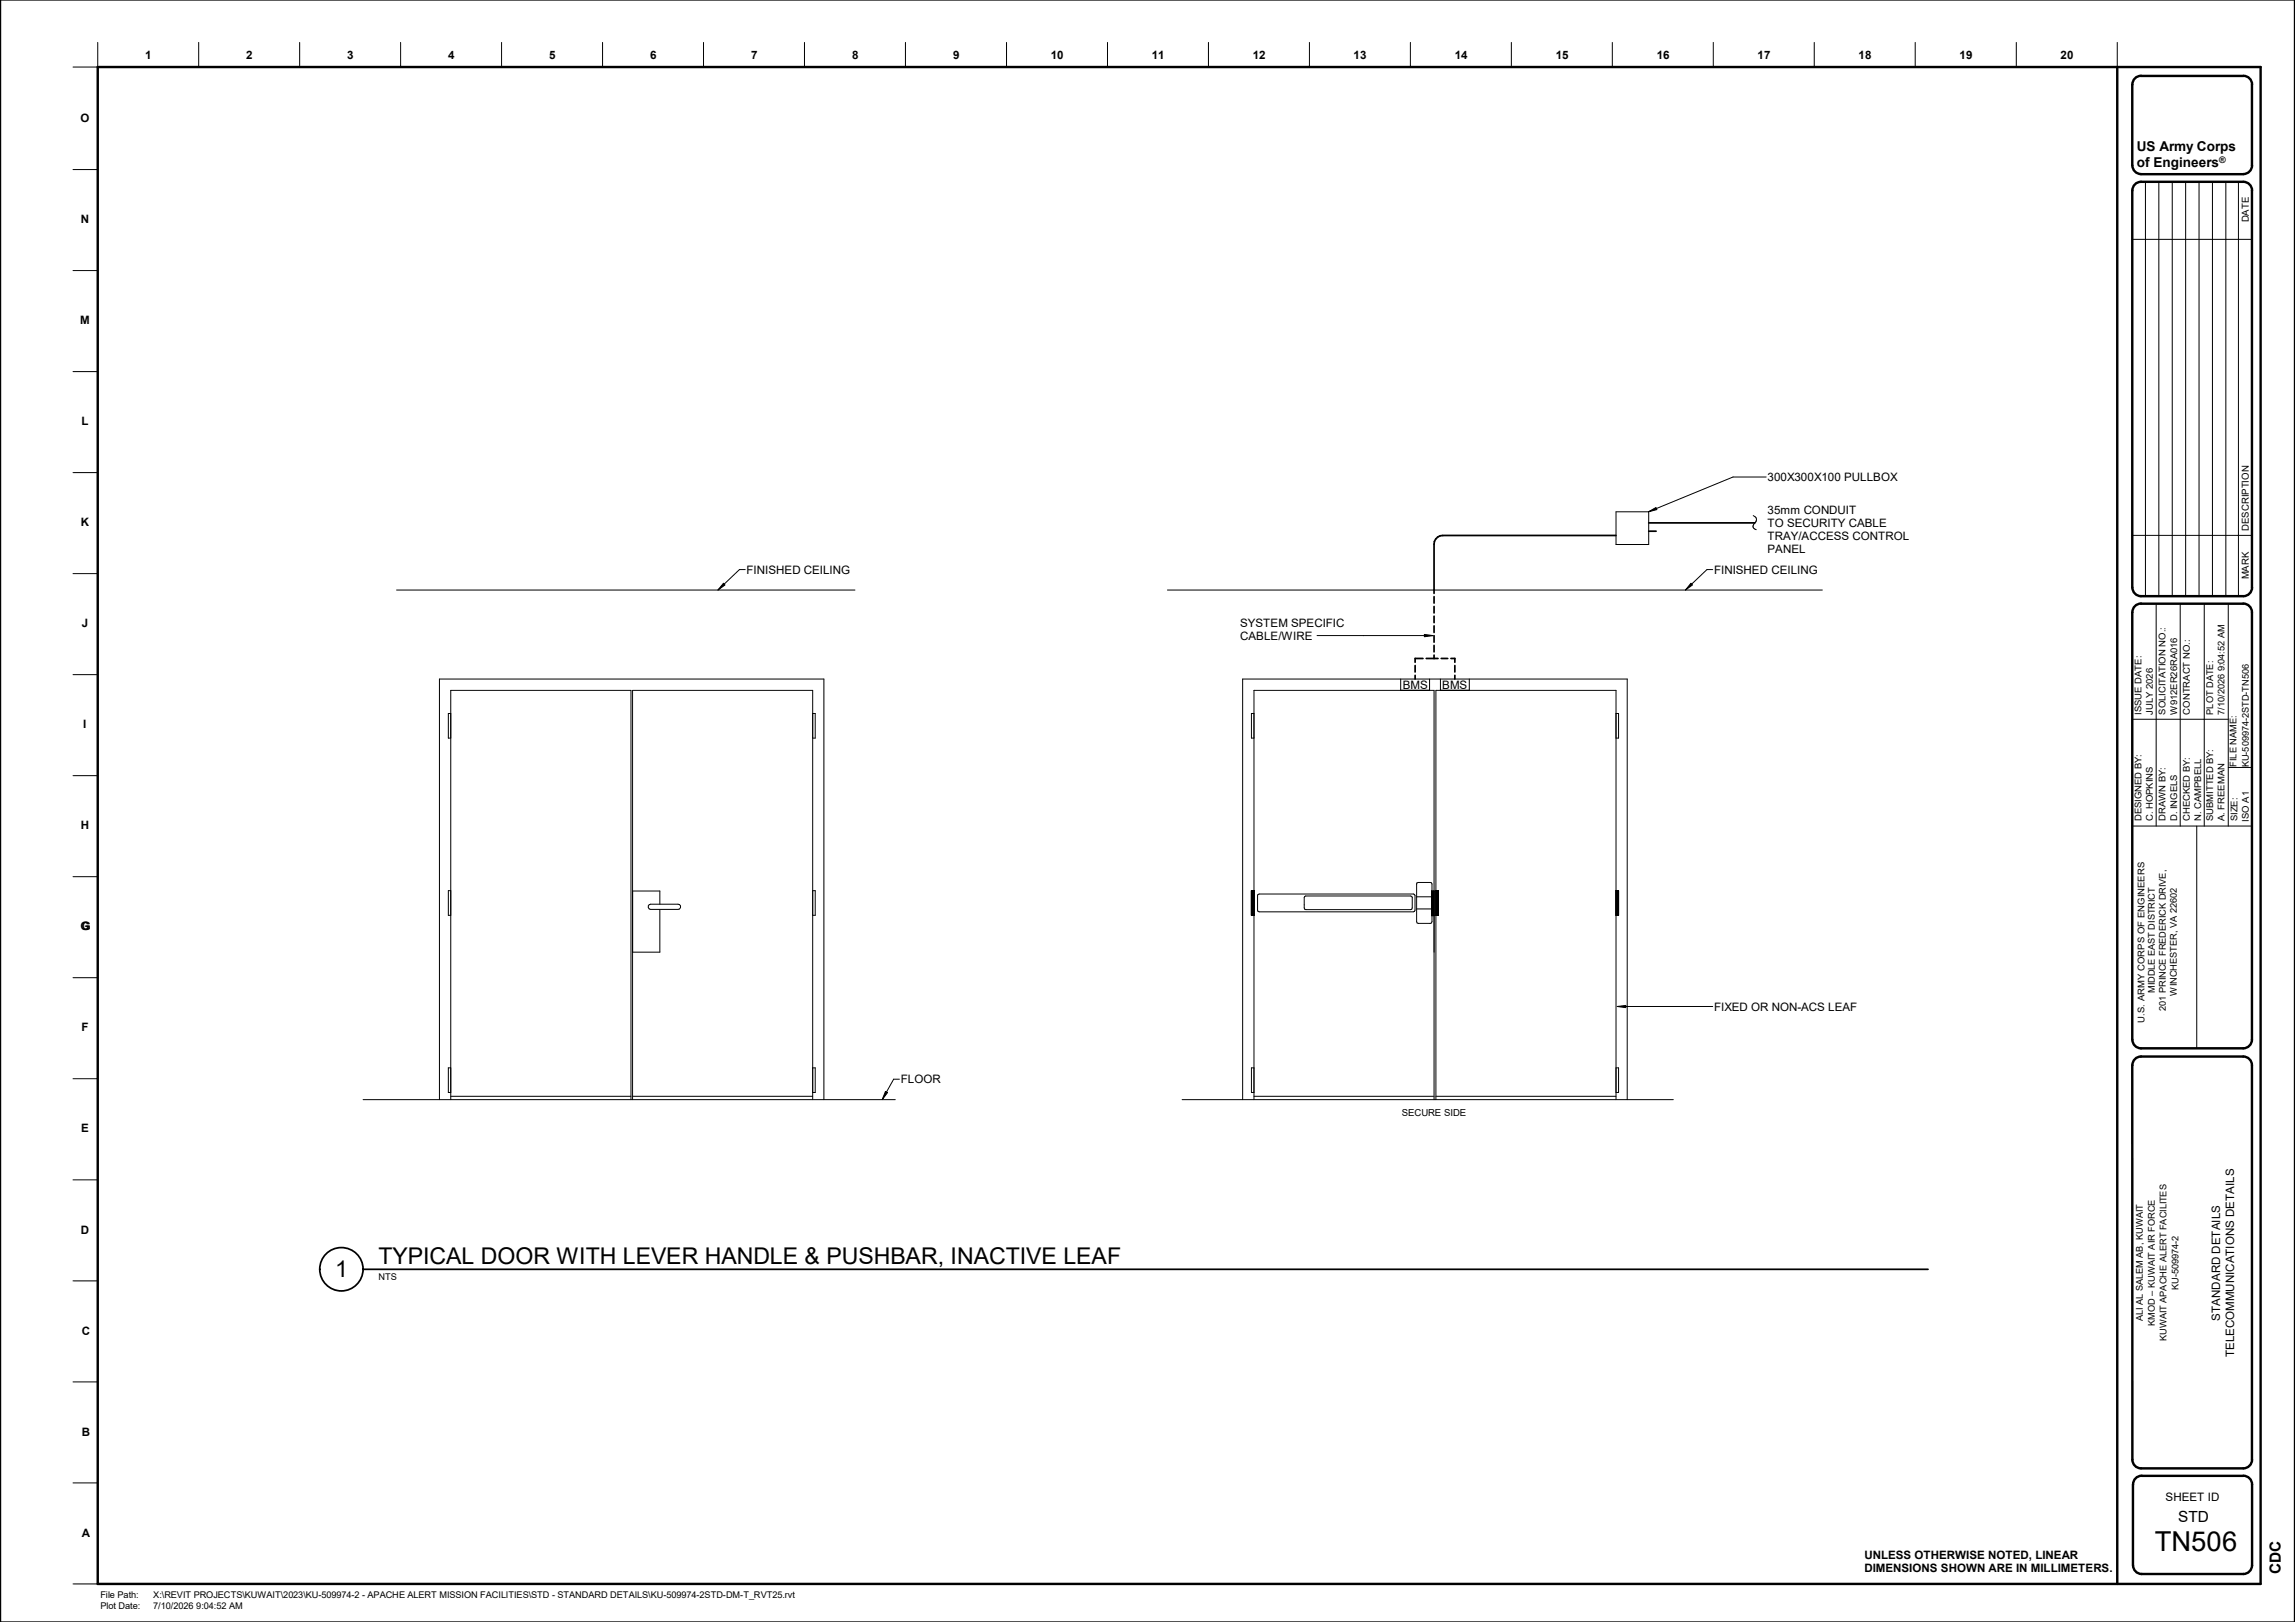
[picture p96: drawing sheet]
<svg xmlns="http://www.w3.org/2000/svg" width="841mm" height="594mm" viewBox="0 0 841 594" stroke-linecap="round" stroke-linejoin="round" font-family="sans-serif">
<defs><g id="words">
<text font-size="10.1" x="789.6" y="567.9">TN506</text>
<g font-size="8.5">
<text x="122.8" y="467.7">1</text>
<text x="138.7" y="462.9">TYPICAL DOOR WITH LEVER HANDLE &amp; PUSHBAR, INACTIVE LEAF</text>
</g>
<g font-size="5.6">
<text x="798.2" y="557.4">STD</text>
<text x="835.9" y="576.7" transform="rotate(-90 835.9 576.7)">CDC</text>
</g>
<g font-size="5">
<text x="783.1" y="55.5">US Army Corps</text>
<text x="783.1" y="61.3">of Engineers</text>
</g>
<g font-size="4.3">
<text x="647.7" y="176.2">300X300X100 PULLBOX</text>
<text x="273.6" y="210.1">FINISHED CEILING</text>
<text x="628.1" y="210.1">FINISHED CEILING</text>
<text x="514.1" y="252.3">BMS</text>
<text x="528.5" y="252.3">BMS</text>
<text x="628.1" y="370.1">FIXED OR NON-ACS LEAF</text>
<text x="330.1" y="396.7">FLOOR</text>
<text x="813.6" y="483.7" transform="rotate(-90 813.6 483.7)">STANDARD DETAILS</text>
<text x="818.7" y="497.2" transform="rotate(-90 818.7 497.2)">TELECOMMUNICATIONS DETAILS</text>
<text x="793.6" y="549.7">SHEET ID</text>
</g>
<g font-size="4.2">
<text x="53.2" y="21.6">1</text>
<text x="90.2" y="21.6">2</text>
<text x="127.2" y="21.6">3</text>
<text x="164.2" y="21.6">4</text>
<text x="201.2" y="21.6">5</text>
<text x="238.2" y="21.6">6</text>
<text x="275.2" y="21.6">7</text>
<text x="312.2" y="21.6">8</text>
<text x="349.2" y="21.6">9</text>
<text x="385.1" y="21.6">10</text>
<text x="422.1" y="21.6">11</text>
<text x="459.1" y="21.6">12</text>
<text x="496.1" y="21.6">13</text>
<text x="533.1" y="21.6">14</text>
<text x="570.1" y="21.6">15</text>
<text x="607.1" y="21.6">16</text>
<text x="644.1" y="21.6">17</text>
<text x="681.1" y="21.6">18</text>
<text x="718.1" y="21.6">19</text>
<text x="755.1" y="21.6">20</text>
<text x="29.5" y="44.7">O</text>
<text x="29.6" y="81.7">N</text>
<text x="29.4" y="118.7">M</text>
<text x="29.9" y="155.7">L</text>
<text x="647.7" y="188.2">35mm CONDUIT</text>
<text x="29.6" y="192.7">K</text>
<text x="647.7" y="193">TO SECURITY CABLE</text>
<text x="647.7" y="197.7">TRAY/ACCESS CONTROL</text>
<text x="647.7" y="202.5">PANEL</text>
<text x="29.9" y="229.7">J</text>
<text x="454.5" y="229.5">SYSTEM SPECIFIC</text>
<text x="454.5" y="234.3">CABLE/WIRE</text>
<text x="30.5" y="266.7">I</text>
<text x="29.6" y="303.7">H</text>
<text x="29.5" y="340.7">G</text>
<text x="29.9" y="340.8">G</text>
<text x="29.9" y="377.7">F</text>
<text x="29.7" y="414.8">E</text>
<text x="29.6" y="451.8">D</text>
<text x="29.9" y="489">C</text>
<text x="29.9" y="525.9">B</text>
<text x="29.9" y="562.9">A</text>
<text x="683.2" y="570.8">UNLESS OTHERWISE NOTED, LINEAR</text>
<text x="683.2" y="575.8">DIMENSIONS SHOWN ARE IN MILLIMETERS.</text>
</g>
<g font-size="3.5">
<text x="824.1" y="81.4" transform="rotate(-90 824.1 81.4)">DATE</text>
<text x="824.1" y="194.4" transform="rotate(-90 824.1 194.4)">DESCRIPTION</text>
<text x="824.1" y="212.2" transform="rotate(-90 824.1 212.2)">MARK</text>
<text x="513.7" y="408.9">SECURE SIDE</text>
</g>
<g font-size="3.4">
<text x="784.8" y="261.7" transform="rotate(-90 784.8 261.7)">ISSUE DATE:</text>
<text x="788.9" y="261.7" transform="rotate(-90 788.9 261.7)">JULY 2026</text>
<text x="793.6" y="261.7" transform="rotate(-90 793.6 261.7)">SOLICITATION NO.:</text>
<text x="797.8" y="261.7" transform="rotate(-90 797.8 261.7)">W912ER26RA016</text>
<text x="802.4" y="261.7" transform="rotate(-90 802.4 261.7)">CONTRACT NO.:</text>
<text x="811.1" y="261.7" transform="rotate(-90 811.1 261.7)">PLOT DATE:</text>
<text x="815.2" y="261.7" transform="rotate(-90 815.2 261.7)">7/10/2026 9:04:52 AM</text>
<text x="819.6" y="280.8" transform="rotate(-90 819.6 280.8)">FILE NAME:</text>
<text x="824.1" y="281.1" transform="rotate(-90 824.1 281.1)">KU-509974-2STD-TN506</text>
<text x="784.8" y="300.8" transform="rotate(-90 784.8 300.8)">DESIGNED BY:</text>
<text x="788.9" y="300.8" transform="rotate(-90 788.9 300.8)">C. HOPKINS</text>
<text x="793.6" y="300.8" transform="rotate(-90 793.6 300.8)">DRAWN BY:</text>
<text x="797.8" y="300.8" transform="rotate(-90 797.8 300.8)">D. INGELS</text>
<text x="802.4" y="300.8" transform="rotate(-90 802.4 300.8)">CHECKED BY:</text>
<text x="806.6" y="300.8" transform="rotate(-90 806.6 300.8)">N. CAMPBELL</text>
<text x="811.1" y="300.8" transform="rotate(-90 811.1 300.8)">SUBMITTED BY:</text>
<text x="815.2" y="300.8" transform="rotate(-90 815.2 300.8)">A. FREEMAN</text>
<text x="820" y="300.8" transform="rotate(-90 820 300.8)">SIZE:</text>
<text x="824.1" y="300.9" transform="rotate(-90 824.1 300.9)">ISO A1</text>
<text x="789.7" y="363.8" transform="rotate(-90 789.7 363.8)">MIDDLE EAST DISTRICT</text>
<text x="797.7" y="364.6" transform="rotate(-90 797.7 364.6)">WINCHESTER, VA 22602</text>
<text x="793.7" y="370.2" transform="rotate(-90 793.7 370.2)">201 PRINCE FREDERICK DRIVE,</text>
<text x="785.8" y="374.5" transform="rotate(-90 785.8 374.5)">U.S. ARMY CORPS OF ENGINEERS</text>
<text x="138.7" y="468.8">NTS</text>
<text x="798.3" y="472.5" transform="rotate(-90 798.3 472.5)">KU-509974-2</text>
<text x="785.2" y="483.9" transform="rotate(-90 785.2 483.9)">ALI AL SALEM AB, KUWAIT</text>
<text x="789.7" y="485.6" transform="rotate(-90 789.7 485.6)">KMOD – KUWAIT AIR FORCE</text>
<text x="794" y="491.3" transform="rotate(-90 794 491.3)">KUWAIT APACHE ALERT FACILITES</text>
<text x="36.8" y="585.4">File Path:</text>
<text x="56.1" y="585.4">X:\REVIT PROJECTS\KUWAIT\2023\KU-509974-2 - APACHE ALERT MISSION FACILITIES\STD - STANDARD DETAILS\KU-509974-2STD-DM-T_RVT25.rvt</text>
<text x="36.8" y="589.5">Plot Date:</text>
<text x="56.1" y="589.5">7/10/2026 9:04:52 AM</text>
</g>
<text font-size="3.3" x="813.3" y="59.8">®</text>
</g></defs>
<path d="M458.6 326.2h.9v9h-.9zM524.6 326.3h.9v9.1h-.9zM526.2 326.2h.9v9h-.9zM592.2 326.2h.9v9h-.9z" fill="#000"/>
<g fill="none" stroke="#000" stroke-width=".37">
<path d="M647.2 174.7h-12.1l-31 12.8M592.2 187.5h12v11.9h-12zM604.1 187.5l2.7-1.6 .4 .7zM642.5 188.8a1.81 1.81 0 0 1 1.1 1.6 1.81 1.81 0 0 1-1 1.7l-.1 1.2 1.1 .7M145.3 216.1h168M265.1 213.6l.6 .6-2.6 1.9zM273.1 208.6h-2.1l-7.9 7.5M427.8 216.1h240M619.7 213.6l.5 .6-2.6 1.9zM627.6 208.6h-2.1l-7.9 7.5M482.6 232.8h42.5M522 232.4l3.1 .4-3.1 .4z"/>
<path d="M513.3 248.7v4.2M523.9 248.7v4.2M527.9 248.7v4.2M538.4 248.7v4.2M165.2 261.3h-.9v9h.9M297.8 261.3h.9v9h-.9M459.5 261.3h-.9v9h.9M592.2 261.3h.9v9h-.9M165.2 326.2h-.9v9h.9M231.8 326.3h10v4.9M237.9 331.3l10.6-.1 .5 .1 .4 1.1-.4 .5-.5 .2h-10l-.6-.2-.3-.5zM241.8 333.1v15.6h-10"/>
<path d="M297.8 326.2h.9v9h-.9M459.5 326.2h-.9v9h.9M461 327.6l56.9-.2 .6 .6v5.4l-.6 .6h-56.5l-.4-.2-.2-.5zM478.1 328.3l38.9-.1 .5 .5v3.9l-.5 .6h-38.5l-.6-.6zM519.1 328.5h5.7M519.1 332.9h5.7M519.3 323.4l4.9-.2 .6 .6v13.8l-.2 .4-.4 .2h-4.5l-.4-.2-.2-.4zM525.5 326.3h-.9v9.1h.9M526.2 326.2h.9v9h-.9M592.2 326.2h.9v9h-.9M165.2 391.1h-.9v9h.9M297.8 391.1h.9v9h-.9"/>
<path d="M324.5 399.8l.7 .4-1.9 2.6zM329.6 395.3h-2.1l-4.2 7.5M459.5 391.1h-.9v9h.9M592.2 391.1h.9v9h-.9M133.1 402.8h195M161 402.8v-154.1h140.9v154.1M165.2 402.8v-149.9h66v149.9M165.2 401.5h66M231.8 402.8v-149.9h66v149.9M231.8 401.5h66M433.2 402.8h180M455.4 402.8v-154.1h140.9v154.1"/>
<path d="M459.5 402.8v-149.9h66v149.9M459.5 401.5h66M526.2 402.8v-149.9h66v149.9M526.2 401.5h66"/>
</g>
<g fill="none" stroke="#000" stroke-width=".63">
<path d="M592.2 196.1h-63.5a3.2 3.2 0 0 0-3.2 3.2v18M604.2 191.5h38.8M604.2 194.6h2.7M525.5 218.5v2.4M525.5 222.1v2.4M525.5 225.7v2.3M525.5 229.2v2.4M525.5 232.8v2.4M525.5 236.4v2.4M525.5 239.9v1.3M518.6 243.8v2.3M518.6 247.4v1.3"/>
<path d="M521.5 241.2h-2.9v1.4M522.6 241.2h4.4M528.2 241.2h2.3M531.7 241.2h1.4v1.4M533.1 243.8v2.3M533.1 247.4v1.3"/>
</g>
<path d="M604.1 187.5l2.7-1.6 .4 .7zM265.1 213.6l.6 .6-2.6 1.9zM619.7 213.6l.5 .6-2.6 1.9zM522 232.4l3.1 .4-3.1 .4zM324.5 399.8l.7 .4-1.9 2.6z" fill="#000"/>
<path d="M513.7 405.7h23.6v4h-23.6z" fill="#fff"/>
<path d="M592.6 368.6l3.2-.3v.8z" fill="#000"/>
<g fill="none" stroke="#000" stroke-width=".37">
<path d="M35.8 15.5v9.1h-9M72.8 15.5v9.1M109.8 15.5v9.1M146.8 15.5v9.1M183.8 15.5v9.1M220.8 15.5v9.1M257.8 15.5v9.1M294.8 15.5v9.1M331.8 15.5v9.1M368.9 15.5v9.1M405.8 15.5v9.1M442.8 15.5v9.1"/>
<path d="M479.8 15.5v9.1M516.8 15.5v9.1M553.8 15.5v9.1M590.8 15.5v9.1M627.8 15.5v9.1M664.8 15.5v9.1M701.8 15.5v9.1M738.9 15.5v9.1M775.9 15.5v9.1M26.8 62.1h9M786.2 66.6v151.8M791.1 66.6v151.8"/>
<path d="M796 66.6v151.8M800.9 66.6v151.8M805.9 66.6v151.8M810.8 66.6v151.8M815.7 66.6v151.8M820.3 66.6v151.8M26.8 99.1h9M781.4 87.7h43.8M26.8 136.1h9M26.8 173.1h9M781.4 196.1h43.8M26.8 210.1h9"/>
<path d="M790.2 221.1v81.5M799 221.1v81.5M807.8 221.1v81.5M816.6 221.1v81.5M26.8 247.1h9M781.4 263.4h35.2M26.8 284.1h9M816.6 281.1h8.6M781.4 302.6h43.8M805 302.6v81.4M26.8 321.1h9M26.8 358.1h9"/>
<path d="M592.6 368.6l3.2-.3v.8zM592.6 368.6h35M26.8 395.1h9M26.8 432.1h9M26.8 469.1h9M26.8 506.1h9M26.8 543.1h9M26.8 580.1h9"/>
</g>
<g fill="none" stroke="#000" stroke-width=".89">
<path d="M0 0v594.1M841 0v594.1M35.8 24.6h792.6v555.5h-792.6zM775.9 24.6v555.5M781.4 31v29.6M784.6 27.8h37.5M784.6 27.8a3.1 3.1 0 0 0-3.2 3.1M822.1 27.8a3.2 3.2 0 0 1 3.2 3.1l-.1 29.7M781.4 69.8v145.4M781.4 60.6a3.2 3.2 0 0 0 3.2 3.2h37.5M822.1 66.6h-37.5a3.1 3.1 0 0 0-3.2 3.2M822.1 66.6a3.2 3.2 0 0 1 3.2 3.2"/>
<path d="M825.2 69.8l.1 145.4a3.2 3.2 0 0 1-3.2 3.2M825.3 60.6a3.2 3.2 0 0 1-3.2 3.2M781.4 215.2a3.2 3.2 0 0 0 3.2 3.2h37.5M781.4 224.3v156.5M781.4 224.2a3.1 3.1 0 0 1 3.2-3.1h37.5a3.2 3.2 0 0 1 3.1 3.2v156.5a3.2 3.2 0 0 1-3.1 3.2h-37.5a3.2 3.2 0 0 1-3.2-3.2M781.4 390.1v144.5a3.2 3.2 0 0 0 3.2 3.2h37.5M781.4 390.1a3.1 3.1 0 0 1 3.2-3.1h37.5a3.2 3.2 0 0 1 3.1 3.1l.1 144.5a3.2 3.2 0 0 1-3.2 3.2M784.8 540.6l37.3-.1a3.2 3.2 0 0 1 3.2 3.2v29.6a3.2 3.2 0 0 1-3.2 3.2h-37.3M784.9 540.5a3.2 3.2 0 0 0-3.3 3.2l.1 29.6a3.2 3.2 0 0 0 3.2 3.2"/>
</g>
<circle cx="125.1" cy="464.9" r="7.9" fill="none" stroke="#000" stroke-width=".63"/>
<g fill="#fff">
<path d="M138.7 465.8h6.8v3.8h-6.8z"/>
<path d="M122.8 460.1h4.7v9.4h-4.7z"/>
<path d="M138.7 455.3h272.1v9.5h-272.1z"/>
</g>
<path d="M133.1 464.9h573.4" fill="none" stroke="#000" stroke-width=".64"/>
<use href="#words"/>
</svg>
